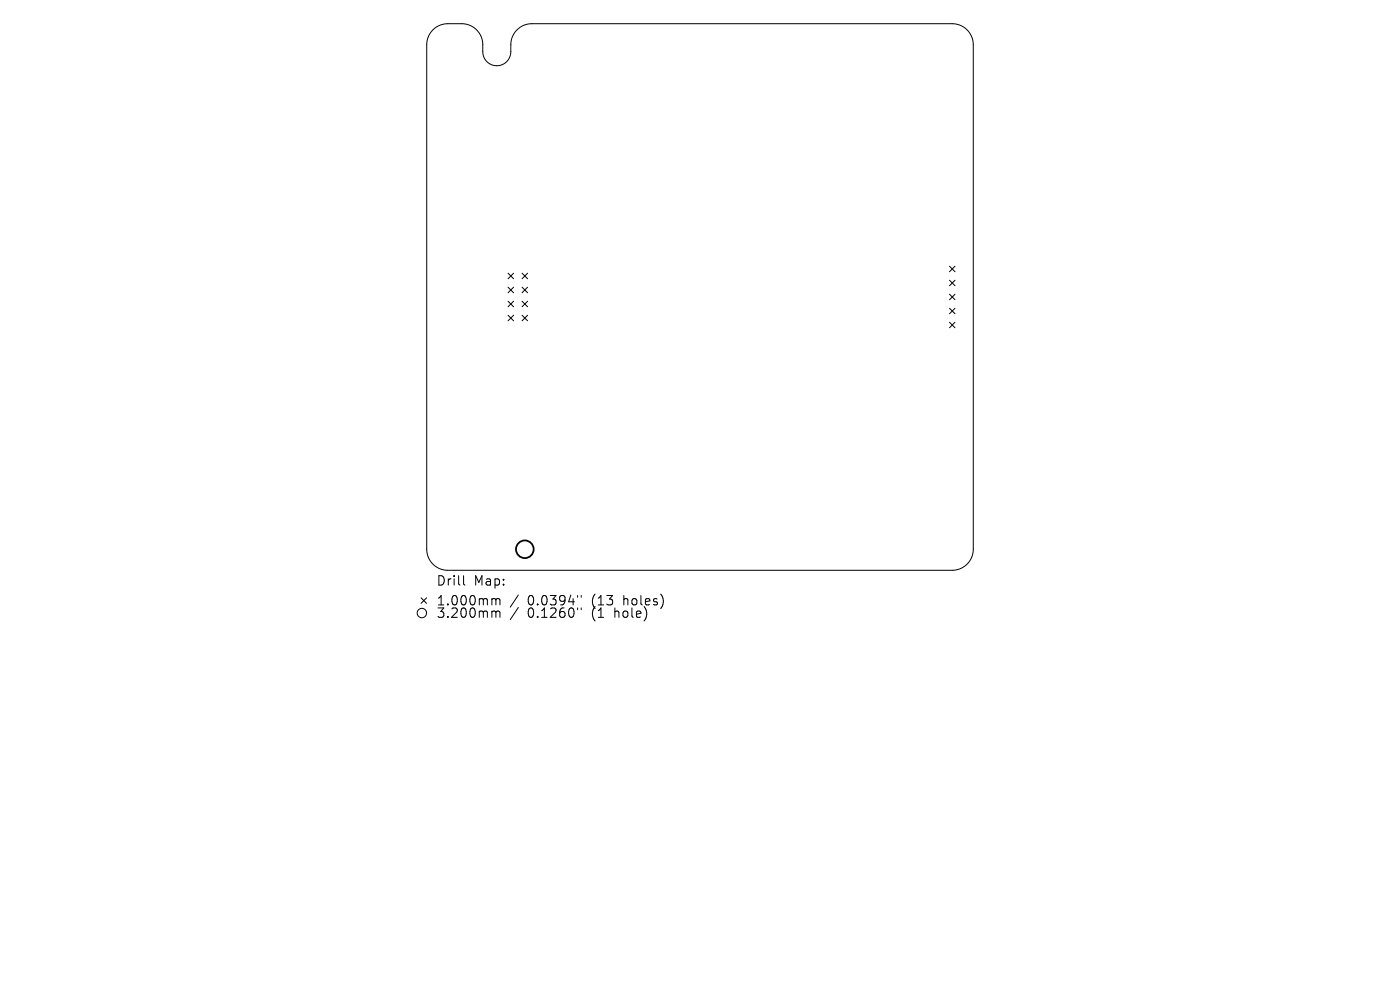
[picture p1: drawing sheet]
<svg xmlns="http://www.w3.org/2000/svg" width="297mm" height="210mm" viewBox="0 0 297 210" stroke-linecap="round" stroke-linejoin="round" font-family="sans-serif">
<defs><g id="words">
<g font-size="2.8">
<text x="92.5" y="124.5">Drill</text>
<text x="100.5" y="124.5">Map:</text>
<text x="92.5" y="128.7">1.000mm</text>
<text x="92.5" y="131.3">3.200mm</text>
<text x="111.9" y="128.7">0.0394&quot;</text>
<text x="111.9" y="131.3">0.1260&quot;</text>
<text x="125.7" y="128.7">(13</text>
<text x="125.7" y="131.3">(1</text>
<text x="130.6" y="131.3">hole)</text>
<text x="132.5" y="128.7">holes)</text>
</g>
</g></defs>
<g fill="none" stroke="#000" stroke-width=".21">
<path d="M91.8 6.3a4.5 4.5 0 0 1 3.2-1.3h3a4.5 4.5 0 0 1 4.4 4.5v1.5a2.97 2.97 0 0 0 3 2.9 2.97 2.97 0 0 0 3-2.9v-1.5a4.5 4.5 0 0 1 4.4-4.5h89.2a4.5 4.5 0 0 1 4.5 4.5v107a4.5 4.5 0 0 1-4.5 4.5h-107a4.5 4.5 0 0 1-4.5-4.5v-107a4.5 4.5 0 0 1 1.3-3.2zM107.8 58l1.2 1.1M109 58l-1.2 1.1M110.8 58l1.1 1.1M111.9 58l-1.1 1.1M201.4 56.5l1.2 1.1M201.4 59.4l1.2 1.2M202.6 56.5l-1.2 1.1M202.6 59.4l-1.2 1.2M107.8 60.9l1.2 1.2M107.8 63.9l1.2 1.2M107.8 66.9l1.2 1.1"/>
<path d="M109 60.9l-1.2 1.2M109 63.9l-1.2 1.2M109 66.9l-1.2 1.1M110.8 60.9l1.1 1.2M110.8 63.9l1.1 1.2M110.8 66.9l1.1 1.1M111.9 60.9l-1.1 1.2M111.9 63.9l-1.1 1.2M111.9 66.9l-1.1 1.1M201.4 62.4l1.2 1.2M201.4 65.4l1.2 1.2M201.4 68.4l1.2 1.1"/>
<path d="M202.6 62.4l-1.2 1.2M202.6 65.4l-1.2 1.2M202.6 68.4l-1.2 1.1M89.3 126.8l1.2 1.2M90.5 126.8l-1.2 1.2M98.3 122.1v1.7l.3 .3M104.6 127l.5 .1 .1 .2M104.6 129.6h.3l.3 .3M105.2 127.3l.3-.3 .5 .1 .1 1.2M105.2 127.3v1M105.2 129.9v1.1M105.2 129.9l.3-.3 .5 .1 .1 1.3"/>
<path d="M110 126.2l-1.8 2.6M110 128.9l-1.8 2.5M122.5 126.3v.4M122.5 129v.3M123.3 126.3v.4M123.3 129v.3"/>
<circle cx="89.5" cy="130" r="1"/>
</g>
<circle cx="111.3" cy="116.5" r="1.87" fill="none" stroke="#000" stroke-width=".37"/>
<use href="#words"/>
</svg>
